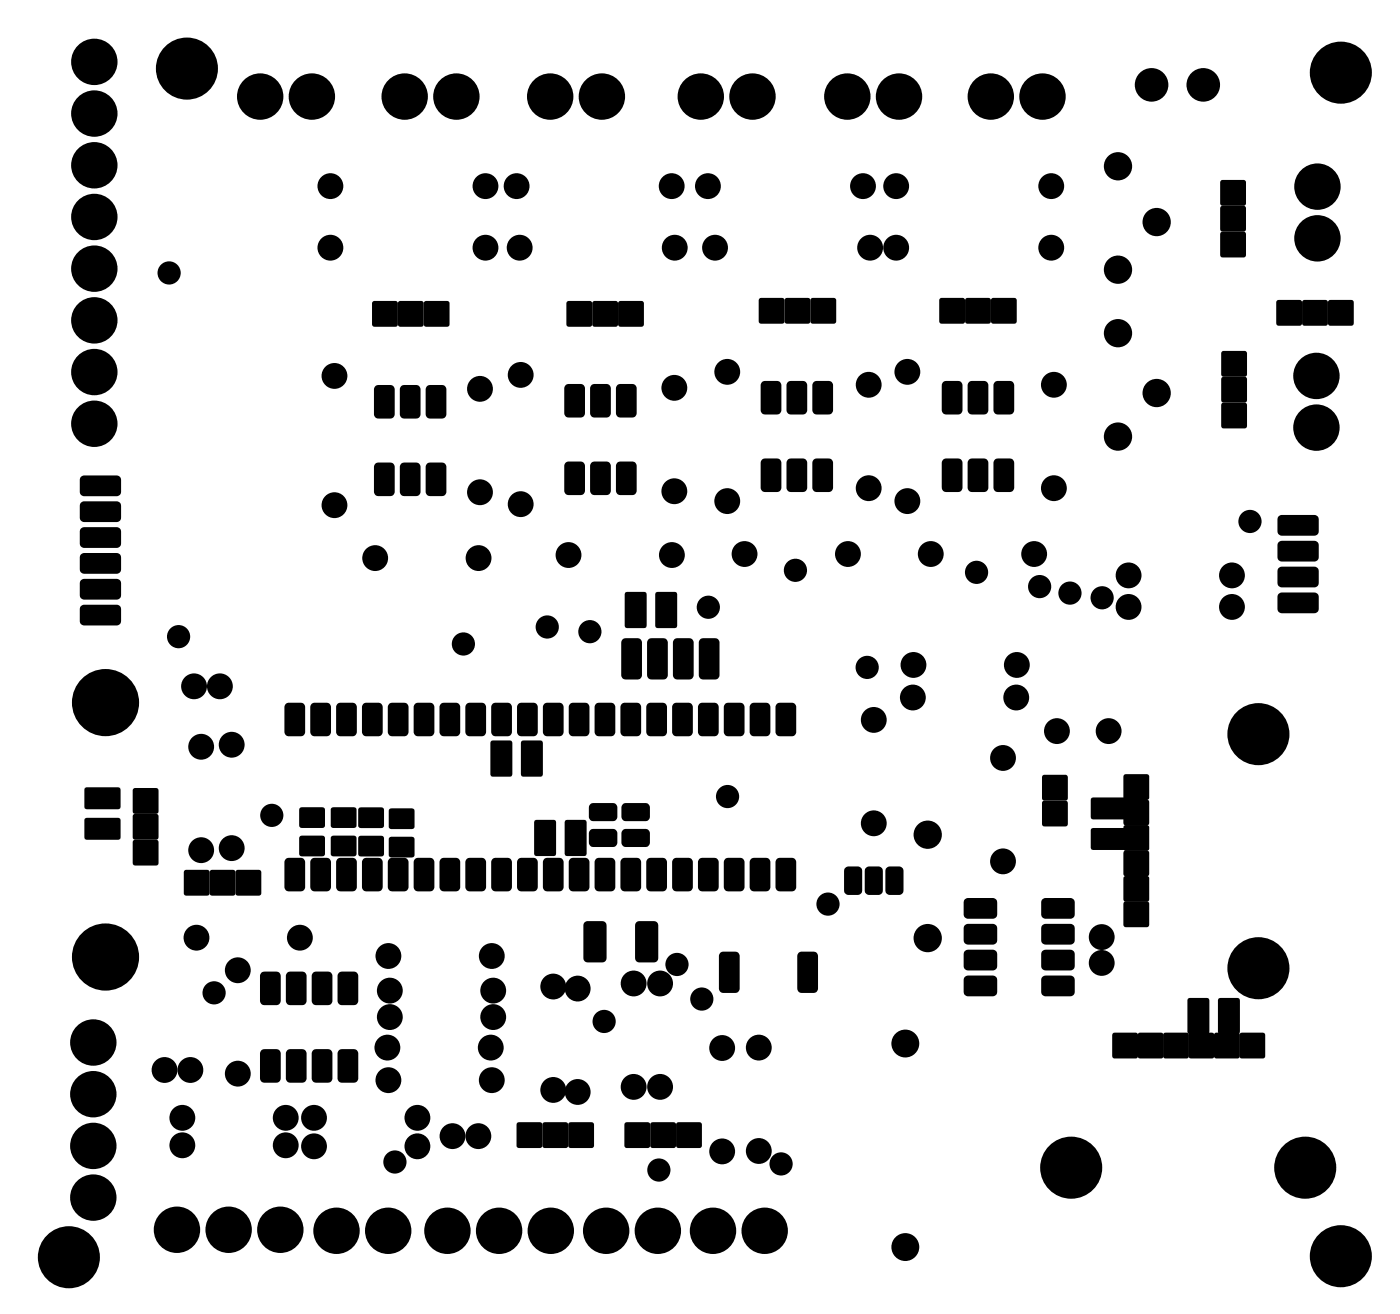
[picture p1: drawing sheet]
<svg xmlns="http://www.w3.org/2000/svg" width="138mm" height="129mm" viewBox="0 0 138 129" stroke-linecap="round" stroke-linejoin="round" font-family="sans-serif">
<g fill="#000">
<path d="M120 17.7h.1h2.1h.2v.2v2.1v.1l-.2 .1h-2.1l-.1-.1-.1-.1v-2.1z" fill-rule="evenodd"/>
<path d="M36.9 37.9l.3-.1h1.1a.43 .43 0 0 1 .5 .5v2.4a.43 .43 0 0 1-.5 .4h-1.1a.43 .43 0 0 1-.5-.4v-2.4z" fill-rule="evenodd"/>
<path d="M36.6 29.6h.2h2.1h.1l.1 .2v2.1l-.1 .1-.1 .1h-2.1l-.2-.1v-.1v-2.1z" fill-rule="evenodd"/>
<path d="M39.4 37.9l.3-.1h1.2a.43 .43 0 0 1 .4 .5v2.4a.43 .43 0 0 1-.4 .4h-1.2a.43 .43 0 0 1-.4-.4v-2.4z" fill-rule="evenodd"/>
<path d="M39.2 29.6h.1h2.1h.2v.2v2.1v.1l-.2 .1h-2.1l-.1-.1-.1-.1v-2.1z" fill-rule="evenodd"/>
<path d="M42 37.9l.3-.1h1.1a.43 .43 0 0 1 .5 .5v2.4a.43 .43 0 0 1-.5 .4h-1.1a.43 .43 0 0 1-.5-.4v-2.4z" fill-rule="evenodd"/>
<path d="M41.7 29.6h.2h2h.2l.1 .2v2.1l-.1 .1-.2 .1h-2l-.2-.1-.1-.1v-2.1z" fill-rule="evenodd"/>
<path d="M55.6 37.8l.3-.1h1.1a.43 .43 0 0 1 .5 .5v2.4a.43 .43 0 0 1-.5 .4h-1.1a.43 .43 0 0 1-.5-.4v-2.4z" fill-rule="evenodd"/>
<path d="M55.7 29.6h.2h2.1h.1l.1 .2v2.1l-.1 .1-.1 .1h-2.1l-.2-.1v-.1v-2.1z" fill-rule="evenodd"/>
<path d="M58.1 37.8l.3-.1h1.2a.43 .43 0 0 1 .4 .5v2.4a.43 .43 0 0 1-.4 .4h-1.2a.43 .43 0 0 1-.4-.4v-2.4z" fill-rule="evenodd"/>
<path d="M58.3 29.6h.1h2.1h.2v.2v2.1v.1l-.2 .1h-2.1l-.1-.1-.1-.1v-2.1z" fill-rule="evenodd"/>
<path d="M60.7 37.8l.3-.1h1.1a.43 .43 0 0 1 .5 .5v2.4a.43 .43 0 0 1-.5 .4h-1.1a.43 .43 0 0 1-.5-.4v-2.4z" fill-rule="evenodd"/>
<path d="M60.8 29.6h.2h2h.2l.1 .2v2.1l-.1 .1-.2 .1h-2l-.2-.1-.1-.1v-2.1z" fill-rule="evenodd"/>
<path d="M74.9 37.5l.3-.1h1.1a.43 .43 0 0 1 .5 .5v2.4a.43 .43 0 0 1-.5 .4h-1.1a.43 .43 0 0 1-.5-.4v-2.4z" fill-rule="evenodd"/>
<path d="M74.6 29.3h.2h2.1h.1l.1 .2v2.1l-.1 .1-.1 .1h-2.1l-.2-.1v-.1v-2.1z" fill-rule="evenodd"/>
<path d="M77.4 37.5l.3-.1h1.2a.43 .43 0 0 1 .4 .5v2.4a.43 .43 0 0 1-.4 .4h-1.2a.43 .43 0 0 1-.4-.4v-2.4z" fill-rule="evenodd"/>
<path d="M77.2 29.3h.1h2.1h.2v.2v2.1v.1l-.2 .1h-2.1l-.1-.1-.1-.1v-2.1z" fill-rule="evenodd"/>
<path d="M80 37.5l.3-.1h1.1a.43 .43 0 0 1 .5 .5v2.4a.43 .43 0 0 1-.5 .4h-1.1a.43 .43 0 0 1-.5-.4v-2.4z" fill-rule="evenodd"/>
<path d="M79.7 29.3h.2h2h.2l.1 .2v2.1l-.1 .1-.2 .1h-2l-.2-.1-.1-.1v-2.1z" fill-rule="evenodd"/>
<path d="M92.7 37.5l.3-.1h1.1a.43 .43 0 0 1 .5 .5v2.4a.43 .43 0 0 1-.5 .4h-1.1a.43 .43 0 0 1-.5-.4v-2.4z" fill-rule="evenodd"/>
<path d="M92.4 29.3h.1h2.1h.2v.2v2.1v.1l-.2 .1h-2.1l-.1-.1-.1-.1v-2.1z" fill-rule="evenodd"/>
<path d="M95.2 37.5l.3-.1h1.2a.43 .43 0 0 1 .4 .5v2.4a.43 .43 0 0 1-.4 .4h-1.2a.43 .43 0 0 1-.4-.4v-2.4z" fill-rule="evenodd"/>
<path d="M94.9 29.3h.2h2h.2l.1 .2v2.1l-.1 .1-.2 .1h-2l-.2-.1-.1-.1v-2.1z" fill-rule="evenodd"/>
<path d="M97.8 37.5l.3-.1h1.1a.43 .43 0 0 1 .5 .5v2.4a.43 .43 0 0 1-.5 .4h-1.1a.43 .43 0 0 1-.5-.4v-2.4z" fill-rule="evenodd"/>
<path d="M97.4 29.3h.2h2.1h.1l.1 .2v2.1l-.1 .1-.1 .1h-2.1l-.2-.1v-.1v-2.1z" fill-rule="evenodd"/>
<path d="M120 22.8h.1h2.1h.2v.2v2.1v.1l-.2 .1h-2.1l-.1-.1-.1-.1v-2.1z" fill-rule="evenodd"/>
<path d="M120 20.3l.1-.1h2.1l.2 .1v.1v2.1v.2l-.2 .1h-2.1l-.1-.1-.1-.2v-2.1z" fill-rule="evenodd"/>
<path d="M120.1 37.1l.1-.1h2.1l.2 .1v.1v2.1v.2l-.2 .1h-2.1l-.1-.1-.1-.2v-2.1z" fill-rule="evenodd"/>
<path d="M120.1 34.5h.1h2.1h.2v.2v2.1v.1l-.2 .1h-2.1l-.1-.1-.1-.1v-2.1z" fill-rule="evenodd"/>
<path d="M125.5 29.5h.1h2.1h.2l.1 .2v2.1l-.1 .1-.2 .1h-2.1l-.1-.1-.1-.1v-2.1z" fill-rule="evenodd"/>
<path d="M128 29.5h.2h2.1h.1l.1 .2v2.1l-.1 .1-.1 .1h-2.1l-.2-.1v-.1v-2.1z" fill-rule="evenodd"/>
<path d="M130.6 29.5h.1h2.1h.2v.2v2.1v.1l-.2 .1h-2.1l-.1-.1-.1-.1v-2.1z" fill-rule="evenodd"/>
<path d="M8 57l.3-.1h3.2a.43 .43 0 0 1 .4 .4v1.2a.43 .43 0 0 1-.4 .4h-3.2a.43 .43 0 0 1-.5-.4v-1.2z" fill-rule="evenodd"/>
<path d="M8 54.5l.3-.2h3.2a.43 .43 0 0 1 .4 .5v1.1a.43 .43 0 0 1-.4 .5h-3.2a.43 .43 0 0 1-.5-.5v-1.1z" fill-rule="evenodd"/>
<path d="M8 51.9l.3-.1h3.2a.43 .43 0 0 1 .4 .4v1.2a.43 .43 0 0 1-.4 .4h-3.2a.43 .43 0 0 1-.5-.4v-1.2z" fill-rule="evenodd"/>
<path d="M8 49.4l.3-.1h3.2a.43 .43 0 0 1 .4 .4v1.2a.43 .43 0 0 1-.4 .4h-3.2a.43 .43 0 0 1-.5-.4v-1.2z" fill-rule="evenodd"/>
<path d="M8 46.8l.3-.1h3.2a.43 .43 0 0 1 .4 .5v1.1a.43 .43 0 0 1-.4 .5h-3.2a.43 .43 0 0 1-.5-.5v-1.1z" fill-rule="evenodd"/>
<path d="M36.9 45.6l.3-.2h1.1a.43 .43 0 0 1 .5 .5v2.4a.43 .43 0 0 1-.5 .4h-1.1a.43 .43 0 0 1-.5-.4v-2.4z" fill-rule="evenodd"/>
<path d="M39.4 45.6l.3-.2h1.2a.43 .43 0 0 1 .4 .5v2.4a.43 .43 0 0 1-.4 .4h-1.2a.43 .43 0 0 1-.4-.4v-2.4z" fill-rule="evenodd"/>
<path d="M42 45.6l.3-.2h1.1a.43 .43 0 0 1 .5 .5v2.4a.43 .43 0 0 1-.5 .4h-1.1a.43 .43 0 0 1-.5-.4v-2.4z" fill-rule="evenodd"/>
<path d="M55.6 45.5l.3-.2h1.1a.43 .43 0 0 1 .5 .5v2.4a.43 .43 0 0 1-.5 .4h-1.1a.43 .43 0 0 1-.5-.4v-2.4z" fill-rule="evenodd"/>
<path d="M58.1 45.5l.3-.2h1.2a.43 .43 0 0 1 .4 .5v2.4a.43 .43 0 0 1-.4 .4h-1.2a.43 .43 0 0 1-.4-.4v-2.4z" fill-rule="evenodd"/>
<path d="M60.7 45.5l.3-.2h1.1a.43 .43 0 0 1 .5 .5v2.4a.43 .43 0 0 1-.5 .4h-1.1a.43 .43 0 0 1-.5-.4v-2.4z" fill-rule="evenodd"/>
<path d="M61.4 58.2h.2h1.7l.2 .1v3.2l-.1 .2h-1.8l-.2-.1z" fill-rule="evenodd"/>
<path d="M64.4 58.3l.2-.1h1.7l.2 .1v3.2l-.1 .2h-1.8l-.2-.1z" fill-rule="evenodd"/>
<path d="M74.9 45.2l.3-.2h1.1a.43 .43 0 0 1 .5 .5v2.4a.43 .43 0 0 1-.5 .4h-1.1a.43 .43 0 0 1-.5-.4v-2.4z" fill-rule="evenodd"/>
<path d="M77.4 45.2l.3-.2h1.2a.43 .43 0 0 1 .4 .5v2.4a.43 .43 0 0 1-.4 .4h-1.2a.43 .43 0 0 1-.4-.4v-2.4z" fill-rule="evenodd"/>
<path d="M80 45.2l.3-.2h1.1a.43 .43 0 0 1 .5 .5v2.4a.43 .43 0 0 1-.5 .4h-1.1a.43 .43 0 0 1-.5-.4v-2.4z" fill-rule="evenodd"/>
<path d="M92.7 45.2l.3-.2h1.1a.43 .43 0 0 1 .5 .5v2.4a.43 .43 0 0 1-.5 .4h-1.1a.43 .43 0 0 1-.5-.4v-2.4z" fill-rule="evenodd"/>
<path d="M95.2 45.2l.3-.2h1.2a.43 .43 0 0 1 .4 .5v2.4a.43 .43 0 0 1-.4 .4h-1.2a.43 .43 0 0 1-.4-.4v-2.4z" fill-rule="evenodd"/>
<path d="M97.8 45.2l.3-.2h1.1a.43 .43 0 0 1 .5 .5v2.4a.43 .43 0 0 1-.5 .4h-1.1a.43 .43 0 0 1-.5-.4v-2.4z" fill-rule="evenodd"/>
<path d="M120.1 39.6h.1h2.1h.2v.2v2.1v.1l-.2 .1h-2.1l-.1-.1-.1-.1v-2.1z" fill-rule="evenodd"/>
<path d="M125.7 50.7l.3-.1h3.2a.43 .43 0 0 1 .4 .4v1.2a.43 .43 0 0 1-.4 .4h-3.2a.43 .43 0 0 1-.5-.4v-1.2z" fill-rule="evenodd"/>
<path d="M125.7 53.3l.3-.2h3.2a.43 .43 0 0 1 .4 .5v1.1a.43 .43 0 0 1-.4 .5h-3.2a.43 .43 0 0 1-.5-.5v-1.1z" fill-rule="evenodd"/>
<path d="M125.7 55.8l.3-.1h3.2a.43 .43 0 0 1 .4 .4v1.2a.43 .43 0 0 1-.4 .4h-3.2a.43 .43 0 0 1-.5-.4v-1.2z" fill-rule="evenodd"/>
<path d="M125.7 58.3l.3-.1h3.2a.43 .43 0 0 1 .4 .5v1.1a.43 .43 0 0 1-.4 .5h-3.2a.43 .43 0 0 1-.5-.5v-1.1z" fill-rule="evenodd"/>
<path d="M8 59.5l.3-.1h3.2a.43 .43 0 0 1 .4 .5v1.1a.43 .43 0 0 1-.4 .5h-3.2a.43 .43 0 0 1-.5-.5v-1.1z" fill-rule="evenodd"/>
<path d="M8.4 77.4h.1h3.2l.1 .2v1.8l-.2 .1h-3.2l-.1-.2v-1.7z" fill-rule="evenodd"/>
<path d="M13.1 77.5l.2-.1h2l.2 .1 .1 .2v2l-.1 .2-.2 .1h-2l-.2-.1-.1-.2v-2z" fill-rule="evenodd"/>
<path d="M29.4 79.4l.2-.1h2.2l.1 .2v1.7l-.2 .2-2.2-.1-.1-.2z" fill-rule="evenodd"/>
<path d="M28.1 69.2l.3-.2h1.1a.43 .43 0 0 1 .5 .5v2.4a.43 .43 0 0 1-.5 .4h-1.1a.43 .43 0 0 1-.5-.4v-2.4z" fill-rule="evenodd"/>
<path d="M30.6 69.2l.3-.2h1.2a.43 .43 0 0 1 .4 .5v2.4a.43 .43 0 0 1-.4 .4h-1.2a.43 .43 0 0 1-.4-.4v-2.4z" fill-rule="evenodd"/>
<path d="M32.5 79.4l.2-.1h2.2l.1 .2v1.7l-.2 .2-2.2-.1-.1-.2z" fill-rule="evenodd"/>
<path d="M33.2 69.2l.3-.2h1.1a.43 .43 0 0 1 .5 .5v2.4a.43 .43 0 0 1-.5 .4h-1.1a.43 .43 0 0 1-.5-.4v-2.4z" fill-rule="evenodd"/>
<path d="M35.2 79.4l.2-.1 2.2 .1 .1 .2v1.7l-.2 .1-2.2-.1-.1-.2z" fill-rule="evenodd"/>
<path d="M35.7 69.2l.3-.2h1.2a.43 .43 0 0 1 .4 .5v2.4a.43 .43 0 0 1-.4 .4h-1.2a.43 .43 0 0 1-.4-.4v-2.4z" fill-rule="evenodd"/>
<path d="M38.2 79.5l.2-.1 2.2 .1 .1 .2v1.7l-.2 .1-2.2-.1-.1-.2z" fill-rule="evenodd"/>
<path d="M38.2 69.2l.3-.2h1.2a.43 .43 0 0 1 .4 .5v2.4a.43 .43 0 0 1-.4 .4h-1.2a.43 .43 0 0 1-.4-.4v-2.4z" fill-rule="evenodd"/>
<path d="M40.8 69.2l.3-.2h1.1a.43 .43 0 0 1 .5 .5v2.4a.43 .43 0 0 1-.5 .4h-1.1a.43 .43 0 0 1-.5-.4v-2.4z" fill-rule="evenodd"/>
<path d="M43.3 69.2l.3-.2h1.2a.43 .43 0 0 1 .4 .5v2.4a.43 .43 0 0 1-.4 .4h-1.2a.43 .43 0 0 1-.4-.4v-2.4z" fill-rule="evenodd"/>
<path d="M45.9 69.2l.3-.2h1.1a.43 .43 0 0 1 .5 .5v2.4a.43 .43 0 0 1-.5 .4h-1.1a.43 .43 0 0 1-.5-.4v-2.4z" fill-rule="evenodd"/>
<path d="M48.4 69.2l.3-.2h1.2a.43 .43 0 0 1 .4 .5v2.4a.43 .43 0 0 1-.4 .4h-1.2a.43 .43 0 0 1-.4-.4v-2.4z" fill-rule="evenodd"/>
<path d="M48.3 72.8h.1h1.7l.2 .1v3.2l-.1 .2h-1.8l-.2-.1v-3.2z" fill-rule="evenodd"/>
<path d="M50.9 69.2l.3-.2h1.2a.43 .43 0 0 1 .4 .5v2.4a.43 .43 0 0 1-.4 .4h-1.2a.43 .43 0 0 1-.4-.4v-2.4z" fill-rule="evenodd"/>
<path d="M51.3 72.8h.1h1.7l.2 .1v3.2l-.1 .2h-1.8l-.2-.1v-3.2z" fill-rule="evenodd"/>
<path d="M53.5 69.2l.3-.2h1.1a.43 .43 0 0 1 .5 .5v2.4a.43 .43 0 0 1-.5 .4h-1.1a.43 .43 0 0 1-.5-.4v-2.4z" fill-rule="evenodd"/>
<path d="M56 69.2l.3-.2h1.2a.43 .43 0 0 1 .4 .5v2.4a.43 .43 0 0 1-.4 .4h-1.2a.43 .43 0 0 1-.4-.4v-2.4z" fill-rule="evenodd"/>
<path d="M58.6 69.2l.3-.2h1.1a.43 .43 0 0 1 .5 .5v2.4a.43 .43 0 0 1-.5 .4h-1.1a.43 .43 0 0 1-.5-.4v-2.4z" fill-rule="evenodd"/>
<path d="M61.2 62.8l.3-.1h1.1a.43 .43 0 0 1 .5 .4v3.2a.43 .43 0 0 1-.5 .5h-1.1a.43 .43 0 0 1-.5-.5v-3.2z" fill-rule="evenodd"/>
<path d="M61.1 69.2l.3-.2h1.2a.43 .43 0 0 1 .4 .5v2.4a.43 .43 0 0 1-.4 .4h-1.2a.43 .43 0 0 1-.4-.4v-2.4z" fill-rule="evenodd"/>
<path d="M63.7 62.8l.3-.1h1.2a.43 .43 0 0 1 .4 .4v3.2a.43 .43 0 0 1-.4 .5h-1.2a.43 .43 0 0 1-.4-.5v-3.2z" fill-rule="evenodd"/>
<path d="M63.6 69.2l.3-.2h1.2a.43 .43 0 0 1 .4 .5v2.4a.43 .43 0 0 1-.4 .4h-1.2a.43 .43 0 0 1-.4-.4v-2.4z" fill-rule="evenodd"/>
<path d="M66.3 62.8l.3-.1h1.1a.43 .43 0 0 1 .5 .4v3.2a.43 .43 0 0 1-.5 .5h-1.1a.43 .43 0 0 1-.5-.5v-3.2z" fill-rule="evenodd"/>
<path d="M66.2 69.2l.3-.2h1.1a.43 .43 0 0 1 .5 .5v2.4a.43 .43 0 0 1-.5 .4h-1.1a.43 .43 0 0 1-.5-.4v-2.4z" fill-rule="evenodd"/>
<path d="M68.8 62.8l.3-.1h1.2a.43 .43 0 0 1 .4 .4v3.2a.43 .43 0 0 1-.4 .5h-1.2a.43 .43 0 0 1-.4-.5v-3.2z" fill-rule="evenodd"/>
<path d="M68.7 69.2l.3-.2h1.2a.43 .43 0 0 1 .4 .5v2.4a.43 .43 0 0 1-.4 .4h-1.2a.43 .43 0 0 1-.4-.4v-2.4z" fill-rule="evenodd"/>
<path d="M71.3 69.2l.3-.2h1.1a.43 .43 0 0 1 .5 .5v2.4a.43 .43 0 0 1-.5 .4h-1.1a.43 .43 0 0 1-.5-.4v-2.4z" fill-rule="evenodd"/>
<path d="M73.8 69.2l.3-.2h1.2a.43 .43 0 0 1 .4 .5v2.4a.43 .43 0 0 1-.4 .4h-1.2a.43 .43 0 0 1-.4-.4v-2.4z" fill-rule="evenodd"/>
<path d="M76.3 69.2l.3-.2h1.2a.43 .43 0 0 1 .4 .5v2.4a.43 .43 0 0 1-.4 .4h-1.2a.43 .43 0 0 1-.4-.4v-2.4z" fill-rule="evenodd"/>
<path d="M102.5 76.2l.1-.1h2.1l.2 .1v.2v2v.2l-.2 .1h-2.1l-.1-.1-.1-.2v-2z" fill-rule="evenodd"/>
<path d="M102.5 78.7h.1h2.1h.2v.2v2.1v.1l-.2 .1h-2.1l-.1-.1-.1-.1v-2.1z" fill-rule="evenodd"/>
<path d="M107.2 78.5l.2-.1h3.2l.1 .2v1.8l-.2 .1h-3.2l-.1-.2z" fill-rule="evenodd"/>
<path d="M110.5 76.1h.1h2.1h.2v.2v2.1v.1l-.2 .1h-2.1l-.1-.1-.1-.1v-2.1z" fill-rule="evenodd"/>
<path d="M110.5 78.6h.1h2.1h.2v.2v2.1v.1l-.2 .1h-2.1l-.1-.1-.1-.1v-2.1z" fill-rule="evenodd"/>
<path d="M8.4 80.4h.1h3.2l.1 .2v1.8l-.2 .1h-3.2l-.1-.2v-1.7z" fill-rule="evenodd"/>
<path d="M13.1 82.6l.2-.1h2l.2 .1 .1 .1v2.1l-.1 .2h-.2h-2h-.2l-.1-.2v-2.1z" fill-rule="evenodd"/>
<path d="M13.1 80h.2h2h.2l.1 .2v2.1l-.1 .1-.2 .1h-2l-.2-.1-.1-.1v-2.1z" fill-rule="evenodd"/>
<path d="M18.1 85.5h.2h2.1h.1l.1 .2v2.1l-.1 .1-.1 .1h-2.1l-.2-.1v-.1v-2.1z" fill-rule="evenodd"/>
<path d="M20.7 85.5h.1h2.1h.2v.2v2.1v.1l-.2 .1h-2.1l-.1-.1-.1-.1v-2.1z" fill-rule="evenodd"/>
<path d="M23.2 85.5h.2h2h.2l.1 .2v2.1l-.1 .1-.2 .1h-2l-.2-.1-.1-.1v-2.1z" fill-rule="evenodd"/>
<path d="M25.7 95.6l.3-.1h1.1a.43 .43 0 0 1 .5 .4v2.4a.43 .43 0 0 1-.5 .5h-1.1a.43 .43 0 0 1-.5-.5v-2.4z" fill-rule="evenodd"/>
<path d="M28.1 84.4l.3-.1h1.1a.43 .43 0 0 1 .5 .4v2.5a.43 .43 0 0 1-.5 .4h-1.1a.43 .43 0 0 1-.5-.4v-2.5z" fill-rule="evenodd"/>
<path d="M28.2 95.6l.3-.1h1.2a.43 .43 0 0 1 .4 .4v2.4a.43 .43 0 0 1-.4 .5h-1.2a.43 .43 0 0 1-.4-.5v-2.4z" fill-rule="evenodd"/>
<path d="M29.5 82.2l.1-.1 2.2 .1 .1 .1v1.7l-.2 .1h-2.2l-.1-.2v-1.6z" fill-rule="evenodd"/>
<path d="M30.6 84.4l.3-.1h1.2a.43 .43 0 0 1 .4 .4v2.5a.43 .43 0 0 1-.4 .4h-1.2a.43 .43 0 0 1-.4-.4v-2.5z" fill-rule="evenodd"/>
<path d="M30.8 95.6l.3-.1h1.1a.43 .43 0 0 1 .5 .4v2.4a.43 .43 0 0 1-.5 .5h-1.1a.43 .43 0 0 1-.5-.5v-2.4z" fill-rule="evenodd"/>
<path d="M32.5 82.2l.2-.1h2.2l.1 .2v1.7l-.2 .1h-2.2l-.1-.2z" fill-rule="evenodd"/>
<path d="M33.2 84.4l.3-.1h1.1a.43 .43 0 0 1 .5 .4v2.5a.43 .43 0 0 1-.5 .4h-1.1a.43 .43 0 0 1-.5-.4v-2.5z" fill-rule="evenodd"/>
<path d="M33.3 95.6l.3-.1h1.2a.43 .43 0 0 1 .4 .4v2.4a.43 .43 0 0 1-.4 .5h-1.2a.43 .43 0 0 1-.4-.5v-2.4z" fill-rule="evenodd"/>
<path d="M35.2 82.2l.2-.1h2.2l.1 .2v1.7l-.2 .2-2.2-.1-.1-.2z" fill-rule="evenodd"/>
<path d="M35.7 84.4l.3-.1h1.2a.43 .43 0 0 1 .4 .4v2.5a.43 .43 0 0 1-.4 .4h-1.2a.43 .43 0 0 1-.4-.4v-2.5z" fill-rule="evenodd"/>
<path d="M38.2 82.3l.2-.1h2.2l.1 .2v1.7l-.2 .2-2.2-.1-.1-.2z" fill-rule="evenodd"/>
<path d="M38.2 84.4l.3-.1h1.2a.43 .43 0 0 1 .4 .4v2.5a.43 .43 0 0 1-.4 .4h-1.2a.43 .43 0 0 1-.4-.4v-2.5z" fill-rule="evenodd"/>
<path d="M40.8 84.4l.3-.1h1.1a.43 .43 0 0 1 .5 .4v2.5a.43 .43 0 0 1-.5 .4h-1.1a.43 .43 0 0 1-.5-.4v-2.5z" fill-rule="evenodd"/>
<path d="M43.3 84.4l.3-.1h1.2a.43 .43 0 0 1 .4 .4v2.5a.43 .43 0 0 1-.4 .4h-1.2a.43 .43 0 0 1-.4-.4v-2.5z" fill-rule="evenodd"/>
<path d="M45.9 84.4l.3-.1h1.1a.43 .43 0 0 1 .5 .4v2.5a.43 .43 0 0 1-.5 .4h-1.1a.43 .43 0 0 1-.5-.4v-2.5z" fill-rule="evenodd"/>
<path d="M48.4 84.4l.3-.1h1.2a.43 .43 0 0 1 .4 .4v2.5a.43 .43 0 0 1-.4 .4h-1.2a.43 .43 0 0 1-.4-.4v-2.5z" fill-rule="evenodd"/>
<path d="M50.9 84.4l.3-.1h1.2a.43 .43 0 0 1 .4 .4v2.5a.43 .43 0 0 1-.4 .4h-1.2a.43 .43 0 0 1-.4-.4v-2.5z" fill-rule="evenodd"/>
<path d="M53.5 84.4l.3-.1h1.1a.43 .43 0 0 1 .5 .4v2.5a.43 .43 0 0 1-.5 .4h-1.1a.43 .43 0 0 1-.5-.4v-2.5z" fill-rule="evenodd"/>
<path d="M52.5 80.7l.2-.1h1.7l.2 .1v3.2l-.1 .2h-1.8l-.2-.1z" fill-rule="evenodd"/>
<path d="M56 84.4l.3-.1h1.2a.43 .43 0 0 1 .4 .4v2.5a.43 .43 0 0 1-.4 .4h-1.2a.43 .43 0 0 1-.4-.4v-2.5z" fill-rule="evenodd"/>
<path d="M55.5 80.7l.2-.1h1.7l.2 .1v3.2l-.1 .2h-1.8l-.2-.1z" fill-rule="evenodd"/>
<path d="M58 81.6l.3-.2h1.9a.44 .44 0 0 1 .5 .5v.9a.44 .44 0 0 1-.5 .4h-1.9a.44 .44 0 0 1-.4-.4v-.9z" fill-rule="evenodd"/>
<path d="M58 79l.3-.1h1.9a.44 .44 0 0 1 .5 .4v1a.44 .44 0 0 1-.5 .4h-1.9a.44 .44 0 0 1-.4-.4v-1z" fill-rule="evenodd"/>
<path d="M58.6 84.4l.3-.1h1.1a.43 .43 0 0 1 .5 .4v2.5a.43 .43 0 0 1-.5 .4h-1.1a.43 .43 0 0 1-.5-.4v-2.5z" fill-rule="evenodd"/>
<path d="M57.4 90.6l.4-.1h1.4a.41 .41 0 0 1 .4 .4v3.2a.41 .41 0 0 1-.4 .5h-1.4a.41 .41 0 0 1-.5-.5v-3.2z" fill-rule="evenodd"/>
<path d="M61.2 81.6l.3-.2h1.9a.44 .44 0 0 1 .5 .5v.9a.44 .44 0 0 1-.5 .4h-1.9a.44 .44 0 0 1-.4-.4v-.9z" fill-rule="evenodd"/>
<path d="M61.2 79l.3-.1h1.9a.44 .44 0 0 1 .5 .4v1a.44 .44 0 0 1-.5 .4h-1.9a.44 .44 0 0 1-.4-.4v-1z" fill-rule="evenodd"/>
<path d="M61.1 84.4l.3-.1h1.2a.43 .43 0 0 1 .4 .4v2.5a.43 .43 0 0 1-.4 .4h-1.2a.43 .43 0 0 1-.4-.4v-2.5z" fill-rule="evenodd"/>
<path d="M63.6 84.4l.3-.1h1.2a.43 .43 0 0 1 .4 .4v2.5a.43 .43 0 0 1-.4 .4h-1.2a.43 .43 0 0 1-.4-.4v-2.5z" fill-rule="evenodd"/>
<path d="M62.5 90.6l.3-.1h1.5a.41 .41 0 0 1 .4 .4v3.2a.41 .41 0 0 1-.4 .5h-1.5a.41 .41 0 0 1-.4-.5v-3.2z" fill-rule="evenodd"/>
<path d="M66.2 84.4l.3-.1h1.1a.43 .43 0 0 1 .5 .4v2.5a.43 .43 0 0 1-.5 .4h-1.1a.43 .43 0 0 1-.5-.4v-2.5z" fill-rule="evenodd"/>
<path d="M68.7 84.4l.3-.1h1.2a.43 .43 0 0 1 .4 .4v2.5a.43 .43 0 0 1-.4 .4h-1.2a.43 .43 0 0 1-.4-.4v-2.5z" fill-rule="evenodd"/>
<path d="M71.3 84.4l.3-.1h1.1a.43 .43 0 0 1 .5 .4v2.5a.43 .43 0 0 1-.5 .4h-1.1a.43 .43 0 0 1-.5-.4v-2.5z" fill-rule="evenodd"/>
<path d="M70.8 93.6l.3-.1h1.1a.43 .43 0 0 1 .5 .4v3.2a.43 .43 0 0 1-.5 .5h-1.1a.43 .43 0 0 1-.5-.5v-3.2z" fill-rule="evenodd"/>
<path d="M73.8 84.4l.3-.1h1.2a.43 .43 0 0 1 .4 .4v2.5a.43 .43 0 0 1-.4 .4h-1.2a.43 .43 0 0 1-.4-.4v-2.5z" fill-rule="evenodd"/>
<path d="M76.3 84.4l.3-.1h1.2a.43 .43 0 0 1 .4 .4v2.5a.43 .43 0 0 1-.4 .4h-1.2a.43 .43 0 0 1-.4-.4v-2.5z" fill-rule="evenodd"/>
<path d="M78.5 93.6l.3-.1h1.1a.43 .43 0 0 1 .5 .4v3.2a.43 .43 0 0 1-.5 .5h-1.1a.43 .43 0 0 1-.5-.5v-3.2z" fill-rule="evenodd"/>
<path d="M83 85.3l.3-.2h1a.44 .44 0 0 1 .4 .5v1.9a.44 .44 0 0 1-.4 .4h-.9a.44 .44 0 0 1-.5-.4v-1.9z" fill-rule="evenodd"/>
<path d="M85 85.3l.3-.2h1a.44 .44 0 0 1 .5 .5v1.9a.44 .44 0 0 1-.5 .4h-.9a.44 .44 0 0 1-.4-.4v-1.9z" fill-rule="evenodd"/>
<path d="M87.1 85.3l.2-.2h1.1a.44 .44 0 0 1 .4 .5v1.9a.44 .44 0 0 1-.4 .4h-1a.44 .44 0 0 1-.4-.4v-1.9z" fill-rule="evenodd"/>
<path d="M94.8 88.4l.3-.2h2.5a.43 .43 0 0 1 .4 .5v1.1a.43 .43 0 0 1-.4 .5h-2.5a.43 .43 0 0 1-.4-.5v-1.1z" fill-rule="evenodd"/>
<path d="M94.8 90.9l.3-.1h2.5a.43 .43 0 0 1 .4 .4v1.2a.43 .43 0 0 1-.4 .4h-2.5a.43 .43 0 0 1-.4-.4v-1.2z" fill-rule="evenodd"/>
<path d="M94.8 93.4l.3-.1h2.5a.43 .43 0 0 1 .4 .5v1.1a.43 .43 0 0 1-.4 .5h-2.5a.43 .43 0 0 1-.4-.5v-1.1z" fill-rule="evenodd"/>
<path d="M94.8 96l.3-.1h2.5a.43 .43 0 0 1 .4 .4v1.2a.43 .43 0 0 1-.4 .4h-2.5a.43 .43 0 0 1-.4-.4v-1.2z" fill-rule="evenodd"/>
<path d="M102.4 96l.3-.1h2.5a.43 .43 0 0 1 .4 .4v1.2a.43 .43 0 0 1-.4 .4h-2.5a.43 .43 0 0 1-.4-.4v-1.2z" fill-rule="evenodd"/>
<path d="M102.4 93.4l.3-.1h2.5a.43 .43 0 0 1 .4 .5v1.1a.43 .43 0 0 1-.4 .5h-2.5a.43 .43 0 0 1-.4-.5v-1.1z" fill-rule="evenodd"/>
<path d="M102.4 90.9l.3-.1h2.5a.43 .43 0 0 1 .4 .4v1.2a.43 .43 0 0 1-.4 .4h-2.5a.43 .43 0 0 1-.4-.4v-1.2z" fill-rule="evenodd"/>
<path d="M102.4 88.4l.3-.2h2.5a.43 .43 0 0 1 .4 .5v1.1a.43 .43 0 0 1-.4 .5h-2.5a.43 .43 0 0 1-.4-.5v-1.1z" fill-rule="evenodd"/>
<path d="M107.2 81.5l.2-.1h3.2l.1 .2v1.8l-.2 .1h-3.2l-.1-.2z" fill-rule="evenodd"/>
<path d="M110.5 81.1h.1h2.1h.2v.2v2.1v.1l-.2 .1h-2.1l-.1-.1-.1-.1v-2.1z" fill-rule="evenodd"/>
<path d="M110.5 83.6h.1h2.1h.2v.2v2.1v.1l-.2 .1h-2.1l-.1-.1-.1-.1v-2.1z" fill-rule="evenodd"/>
<path d="M110.5 86.1h.1h2.1h.2v.2v2.1v.1l-.2 .1h-2.1l-.1-.1-.1-.1v-2.1z" fill-rule="evenodd"/>
<path d="M110.5 88.6h.1h2.1h.2v.2v2.1v.1l-.2 .1h-2.1l-.1-.1-.1-.1v-2.1z" fill-rule="evenodd"/>
<path d="M116.7 98.2l.2-.1h1.7l.2 .1v3.2l-.1 .2h-1.8l-.2-.1z" fill-rule="evenodd"/>
<path d="M119.7 98.2l.2-.1h1.7l.2 .1v3.2l-.1 .2h-1.8l-.2-.1z" fill-rule="evenodd"/>
<path d="M25.7 103.2l.3-.1h1.1a.43 .43 0 0 1 .5 .4v2.5a.43 .43 0 0 1-.5 .4h-1.1a.43 .43 0 0 1-.5-.4v-2.5z" fill-rule="evenodd"/>
<path d="M28.2 103.2l.3-.1h1.2a.43 .43 0 0 1 .4 .4v2.5a.43 .43 0 0 1-.4 .4h-1.2a.43 .43 0 0 1-.4-.4v-2.5z" fill-rule="evenodd"/>
<path d="M30.8 103.2l.3-.1h1.1a.43 .43 0 0 1 .5 .4v2.5a.43 .43 0 0 1-.5 .4h-1.1a.43 .43 0 0 1-.5-.4v-2.5z" fill-rule="evenodd"/>
<path d="M33.3 103.2l.3-.1h1.2a.43 .43 0 0 1 .4 .4v2.5a.43 .43 0 0 1-.4 .4h-1.2a.43 .43 0 0 1-.4-.4v-2.5z" fill-rule="evenodd"/>
<path d="M50.8 110.3h.2h2.1h.1l.1 .2v2.1l-.1 .1-.1 .1h-2.1l-.2-.1v-.1v-2.1z" fill-rule="evenodd"/>
<path d="M53.4 110.3h.1h2.1h.2v.2v2.1v.1l-.2 .1h-2.1l-.1-.1-.1-.1v-2.1z" fill-rule="evenodd"/>
<path d="M55.9 110.3h.2h2h.2l.1 .2v2.1l-.1 .1-.2 .1h-2l-.2-.1-.1-.1v-2.1z" fill-rule="evenodd"/>
<path d="M61.4 110.3h.2h2.1h.1l.1 .2v2.1l-.1 .1-.1 .1h-2.1l-.2-.1v-.1v-2.1z" fill-rule="evenodd"/>
<path d="M64 110.3h.1h2.1h.2v.2v2.1v.1l-.2 .1h-2.1l-.1-.1-.1-.1v-2.1z" fill-rule="evenodd"/>
<path d="M66.5 110.3h.2h2h.2l.1 .2v2.1l-.1 .1-.2 .1h-2l-.2-.1-.1-.1v-2.1z" fill-rule="evenodd"/>
<path d="M109.4 101.5h.1h2.1h.2v.2v2.1v.1l-.2 .1h-2.1l-.1-.1-.1-.1v-2.1z" fill-rule="evenodd"/>
<path d="M111.9 101.5h.1h2.1h.2v.2v2.1v.1l-.2 .1h-2.1l-.1-.1-.1-.1v-2.1z" fill-rule="evenodd"/>
<path d="M114.4 101.5h.1h2.1h.2v.2v2.1v.1l-.2 .1h-2.1l-.1-.1-.1-.1v-2.1z" fill-rule="evenodd"/>
<path d="M116.9 101.5h.1h2.1h.2v.2v2.1v.1l-.2 .1h-2.1l-.1-.1-.1-.1v-2.1z" fill-rule="evenodd"/>
<path d="M119.4 101.5h.1h2.1h.2v.2v2.1v.1l-.2 .1h-2.1l-.1-.1-.1-.1v-2.1z" fill-rule="evenodd"/>
<path d="M121.9 101.5h.1h2.1h.2v.2v2.1v.1l-.2 .1h-2.1l-.1-.1-.1-.1v-2.1z" fill-rule="evenodd"/>
<circle cx="9.3" cy="6.1" r="2.28"/>
<circle cx="9.3" cy="11.2" r="2.28"/>
<circle cx="9.3" cy="16.2" r="2.28"/>
<circle cx="18.4" cy="6.7" r="3.1"/>
<circle cx="25.6" cy="9.5" r="2.28"/>
<circle cx="30.6" cy="9.5" r="2.28"/>
<circle cx="32.5" cy="18.3" r="1.27"/>
<circle cx="39.8" cy="9.5" r="2.28"/>
<circle cx="44.8" cy="9.5" r="2.28"/>
<circle cx="47.7" cy="18.3" r="1.27"/>
<circle cx="50.8" cy="18.3" r="1.27"/>
<circle cx="54.1" cy="9.5" r="2.28"/>
<circle cx="59.1" cy="9.5" r="2.28"/>
<circle cx="66" cy="18.3" r="1.27"/>
<circle cx="68.9" cy="9.5" r="2.28"/>
<circle cx="69.6" cy="18.3" r="1.27"/>
<circle cx="73.9" cy="9.5" r="2.28"/>
<circle cx="83.3" cy="9.5" r="2.28"/>
<circle cx="84.8" cy="18.3" r="1.27"/>
<circle cx="88.1" cy="18.3" r="1.27"/>
<circle cx="88.3" cy="9.5" r="2.28"/>
<circle cx="97.4" cy="9.5" r="2.28"/>
<circle cx="102.4" cy="9.5" r="2.28"/>
<circle cx="103.3" cy="18.3" r="1.27"/>
<circle cx="109.9" cy="16.3" r="1.39"/>
<circle cx="113.2" cy="8.3" r="1.65"/>
<circle cx="118.2" cy="8.3" r="1.65"/>
<circle cx="129.5" cy="18.3" r="2.28"/>
<circle cx="131.8" cy="7.1" r="3.1"/>
<circle cx="9.3" cy="21.3" r="2.28"/>
<circle cx="9.3" cy="36.6" r="2.28"/>
<circle cx="9.3" cy="26.4" r="2.28"/>
<circle cx="9.3" cy="31.5" r="2.28"/>
<circle cx="16.6" cy="26.8" r="1.14"/>
<circle cx="32.5" cy="24.3" r="1.27"/>
<circle cx="32.9" cy="36.9" r="1.27"/>
<circle cx="47.2" cy="38.2" r="1.27"/>
<circle cx="47.7" cy="24.3" r="1.27"/>
<circle cx="51.1" cy="24.3" r="1.27"/>
<circle cx="51.2" cy="36.8" r="1.27"/>
<circle cx="66.3" cy="38.1" r="1.27"/>
<circle cx="66.3" cy="24.3" r="1.27"/>
<circle cx="70.3" cy="24.3" r="1.27"/>
<circle cx="71.5" cy="36.5" r="1.27"/>
<circle cx="85.4" cy="37.8" r="1.27"/>
<circle cx="85.5" cy="24.3" r="1.27"/>
<circle cx="88.1" cy="24.3" r="1.27"/>
<circle cx="89.2" cy="36.5" r="1.27"/>
<circle cx="103.3" cy="24.3" r="1.27"/>
<circle cx="103.6" cy="37.8" r="1.27"/>
<circle cx="109.9" cy="26.5" r="1.39"/>
<circle cx="109.9" cy="32.7" r="1.39"/>
<circle cx="113.7" cy="38.6" r="1.39"/>
<circle cx="113.7" cy="21.8" r="1.39"/>
<circle cx="129.4" cy="36.9" r="2.28"/>
<circle cx="129.5" cy="23.4" r="2.28"/>
<circle cx="9.3" cy="41.6" r="2.28"/>
<circle cx="32.9" cy="49.6" r="1.27"/>
<circle cx="36.9" cy="54.8" r="1.27"/>
<circle cx="47" cy="54.8" r="1.27"/>
<circle cx="47.2" cy="48.4" r="1.27"/>
<circle cx="51.2" cy="49.5" r="1.27"/>
<circle cx="55.9" cy="54.5" r="1.27"/>
<circle cx="66" cy="54.5" r="1.27"/>
<circle cx="66.3" cy="48.3" r="1.27"/>
<circle cx="69.6" cy="59.7" r="1.14"/>
<circle cx="71.5" cy="49.2" r="1.27"/>
<circle cx="73.2" cy="54.4" r="1.27"/>
<circle cx="78.2" cy="56" r="1.14"/>
<circle cx="83.3" cy="54.4" r="1.27"/>
<circle cx="85.4" cy="48" r="1.27"/>
<circle cx="89.2" cy="49.2" r="1.27"/>
<circle cx="91.5" cy="54.4" r="1.27"/>
<circle cx="96" cy="56.2" r="1.14"/>
<circle cx="101.6" cy="54.4" r="1.27"/>
<circle cx="102.2" cy="57.6" r="1.14"/>
<circle cx="103.6" cy="48" r="1.27"/>
<circle cx="105.1" cy="58.3" r="1.14"/>
<circle cx="108.3" cy="58.7" r="1.14"/>
<circle cx="109.9" cy="42.9" r="1.39"/>
<circle cx="110.9" cy="56.5" r="1.27"/>
<circle cx="110.9" cy="59.6" r="1.27"/>
<circle cx="121.1" cy="56.5" r="1.27"/>
<circle cx="121.1" cy="59.6" r="1.27"/>
<circle cx="122.8" cy="51.2" r="1.14"/>
<circle cx="129.4" cy="42" r="2.28"/>
<circle cx="10.4" cy="69" r="3.3"/>
<circle cx="17.5" cy="62.6" r="1.14"/>
<circle cx="19.1" cy="67.4" r="1.27"/>
<circle cx="19.8" cy="73.4" r="1.27"/>
<circle cx="21.6" cy="67.4" r="1.27"/>
<circle cx="22.8" cy="73.2" r="1.27"/>
<circle cx="45.5" cy="63.3" r="1.14"/>
<circle cx="53.8" cy="61.6" r="1.14"/>
<circle cx="58" cy="62.1" r="1.14"/>
<circle cx="71.5" cy="78.3" r="1.14"/>
<circle cx="85.2" cy="65.6" r="1.14"/>
<circle cx="85.9" cy="70.7" r="1.27"/>
<circle cx="89.7" cy="68.5" r="1.27"/>
<circle cx="89.8" cy="65.3" r="1.27"/>
<circle cx="98.6" cy="74.5" r="1.27"/>
<circle cx="99.9" cy="68.5" r="1.27"/>
<circle cx="99.9" cy="65.3" r="1.27"/>
<circle cx="103.9" cy="71.8" r="1.27"/>
<circle cx="108.9" cy="71.8" r="1.27"/>
<circle cx="123.7" cy="72.1" r="3.1"/>
<circle cx="10.4" cy="94" r="3.3"/>
<circle cx="19.3" cy="92.1" r="1.27"/>
<circle cx="19.8" cy="83.5" r="1.27"/>
<circle cx="21" cy="97.6" r="1.14"/>
<circle cx="22.8" cy="83.3" r="1.27"/>
<circle cx="23.4" cy="95.3" r="1.27"/>
<circle cx="26.7" cy="80.1" r="1.14"/>
<circle cx="29.5" cy="92.1" r="1.27"/>
<circle cx="38.2" cy="93.9" r="1.27"/>
<circle cx="38.3" cy="97.3" r="1.27"/>
<circle cx="38.3" cy="99.9" r="1.27"/>
<circle cx="48.3" cy="93.9" r="1.27"/>
<circle cx="48.5" cy="97.3" r="1.27"/>
<circle cx="48.5" cy="99.9" r="1.27"/>
<circle cx="54.4" cy="96.9" r="1.27"/>
<circle cx="56.8" cy="97.1" r="1.27"/>
<circle cx="62.3" cy="96.6" r="1.27"/>
<circle cx="64.9" cy="96.6" r="1.27"/>
<circle cx="66.5" cy="94.8" r="1.14"/>
<circle cx="69" cy="98.2" r="1.14"/>
<circle cx="81.4" cy="88.8" r="1.14"/>
<circle cx="85.9" cy="80.9" r="1.27"/>
<circle cx="91.2" cy="82" r="1.39"/>
<circle cx="91.2" cy="92.2" r="1.39"/>
<circle cx="98.6" cy="84.6" r="1.27"/>
<circle cx="108.3" cy="92.1" r="1.27"/>
<circle cx="108.3" cy="94.6" r="1.27"/>
<circle cx="123.7" cy="95.1" r="3.1"/>
<circle cx="9.2" cy="102.4" r="2.28"/>
<circle cx="9.2" cy="112.6" r="2.28"/>
<circle cx="9.2" cy="107.5" r="2.28"/>
<circle cx="9.2" cy="117.7" r="2.28"/>
<circle cx="16.2" cy="105.1" r="1.27"/>
<circle cx="17.9" cy="112.5" r="1.27"/>
<circle cx="17.9" cy="109.8" r="1.27"/>
<circle cx="18.7" cy="105.1" r="1.27"/>
<circle cx="23.4" cy="105.5" r="1.27"/>
<circle cx="28.1" cy="109.8" r="1.27"/>
<circle cx="28.1" cy="112.5" r="1.27"/>
<circle cx="30.9" cy="112.6" r="1.27"/>
<circle cx="30.9" cy="109.8" r="1.27"/>
<circle cx="38.1" cy="102.9" r="1.27"/>
<circle cx="38.2" cy="106.1" r="1.27"/>
<circle cx="38.8" cy="114.2" r="1.14"/>
<circle cx="41" cy="109.8" r="1.27"/>
<circle cx="41" cy="112.6" r="1.27"/>
<circle cx="44.5" cy="111.6" r="1.27"/>
<circle cx="47" cy="111.6" r="1.27"/>
<circle cx="48.2" cy="102.9" r="1.27"/>
<circle cx="48.3" cy="106.1" r="1.27"/>
<circle cx="54.4" cy="107.1" r="1.27"/>
<circle cx="56.8" cy="107.3" r="1.27"/>
<circle cx="59.4" cy="100.4" r="1.14"/>
<circle cx="62.3" cy="106.8" r="1.27"/>
<circle cx="64.7" cy="115" r="1.14"/>
<circle cx="64.9" cy="106.8" r="1.27"/>
<circle cx="71" cy="113.1" r="1.27"/>
<circle cx="71" cy="103" r="1.27"/>
<circle cx="74.6" cy="113.1" r="1.27"/>
<circle cx="74.6" cy="102.9" r="1.27"/>
<circle cx="76.8" cy="114.4" r="1.14"/>
<circle cx="89" cy="102.5" r="1.37"/>
<circle cx="105.3" cy="114.7" r="3.1"/>
<circle cx="128.3" cy="114.7" r="3.1"/>
<circle cx="6.8" cy="123.5" r="3.1"/>
<circle cx="17.4" cy="120.8" r="2.28"/>
<circle cx="22.5" cy="120.8" r="2.28"/>
<circle cx="27.5" cy="120.8" r="2.28"/>
<circle cx="33.1" cy="120.9" r="2.28"/>
<circle cx="38.1" cy="120.9" r="2.28"/>
<circle cx="44" cy="120.9" r="2.28"/>
<circle cx="49" cy="120.9" r="2.28"/>
<circle cx="54.1" cy="120.9" r="2.28"/>
<circle cx="59.6" cy="120.9" r="2.28"/>
<circle cx="64.6" cy="120.9" r="2.28"/>
<circle cx="70.1" cy="120.9" r="2.28"/>
<circle cx="75.1" cy="120.9" r="2.28"/>
<circle cx="89" cy="122.5" r="1.37"/>
<circle cx="131.8" cy="123.4" r="3.1"/>
</g>
</svg>
